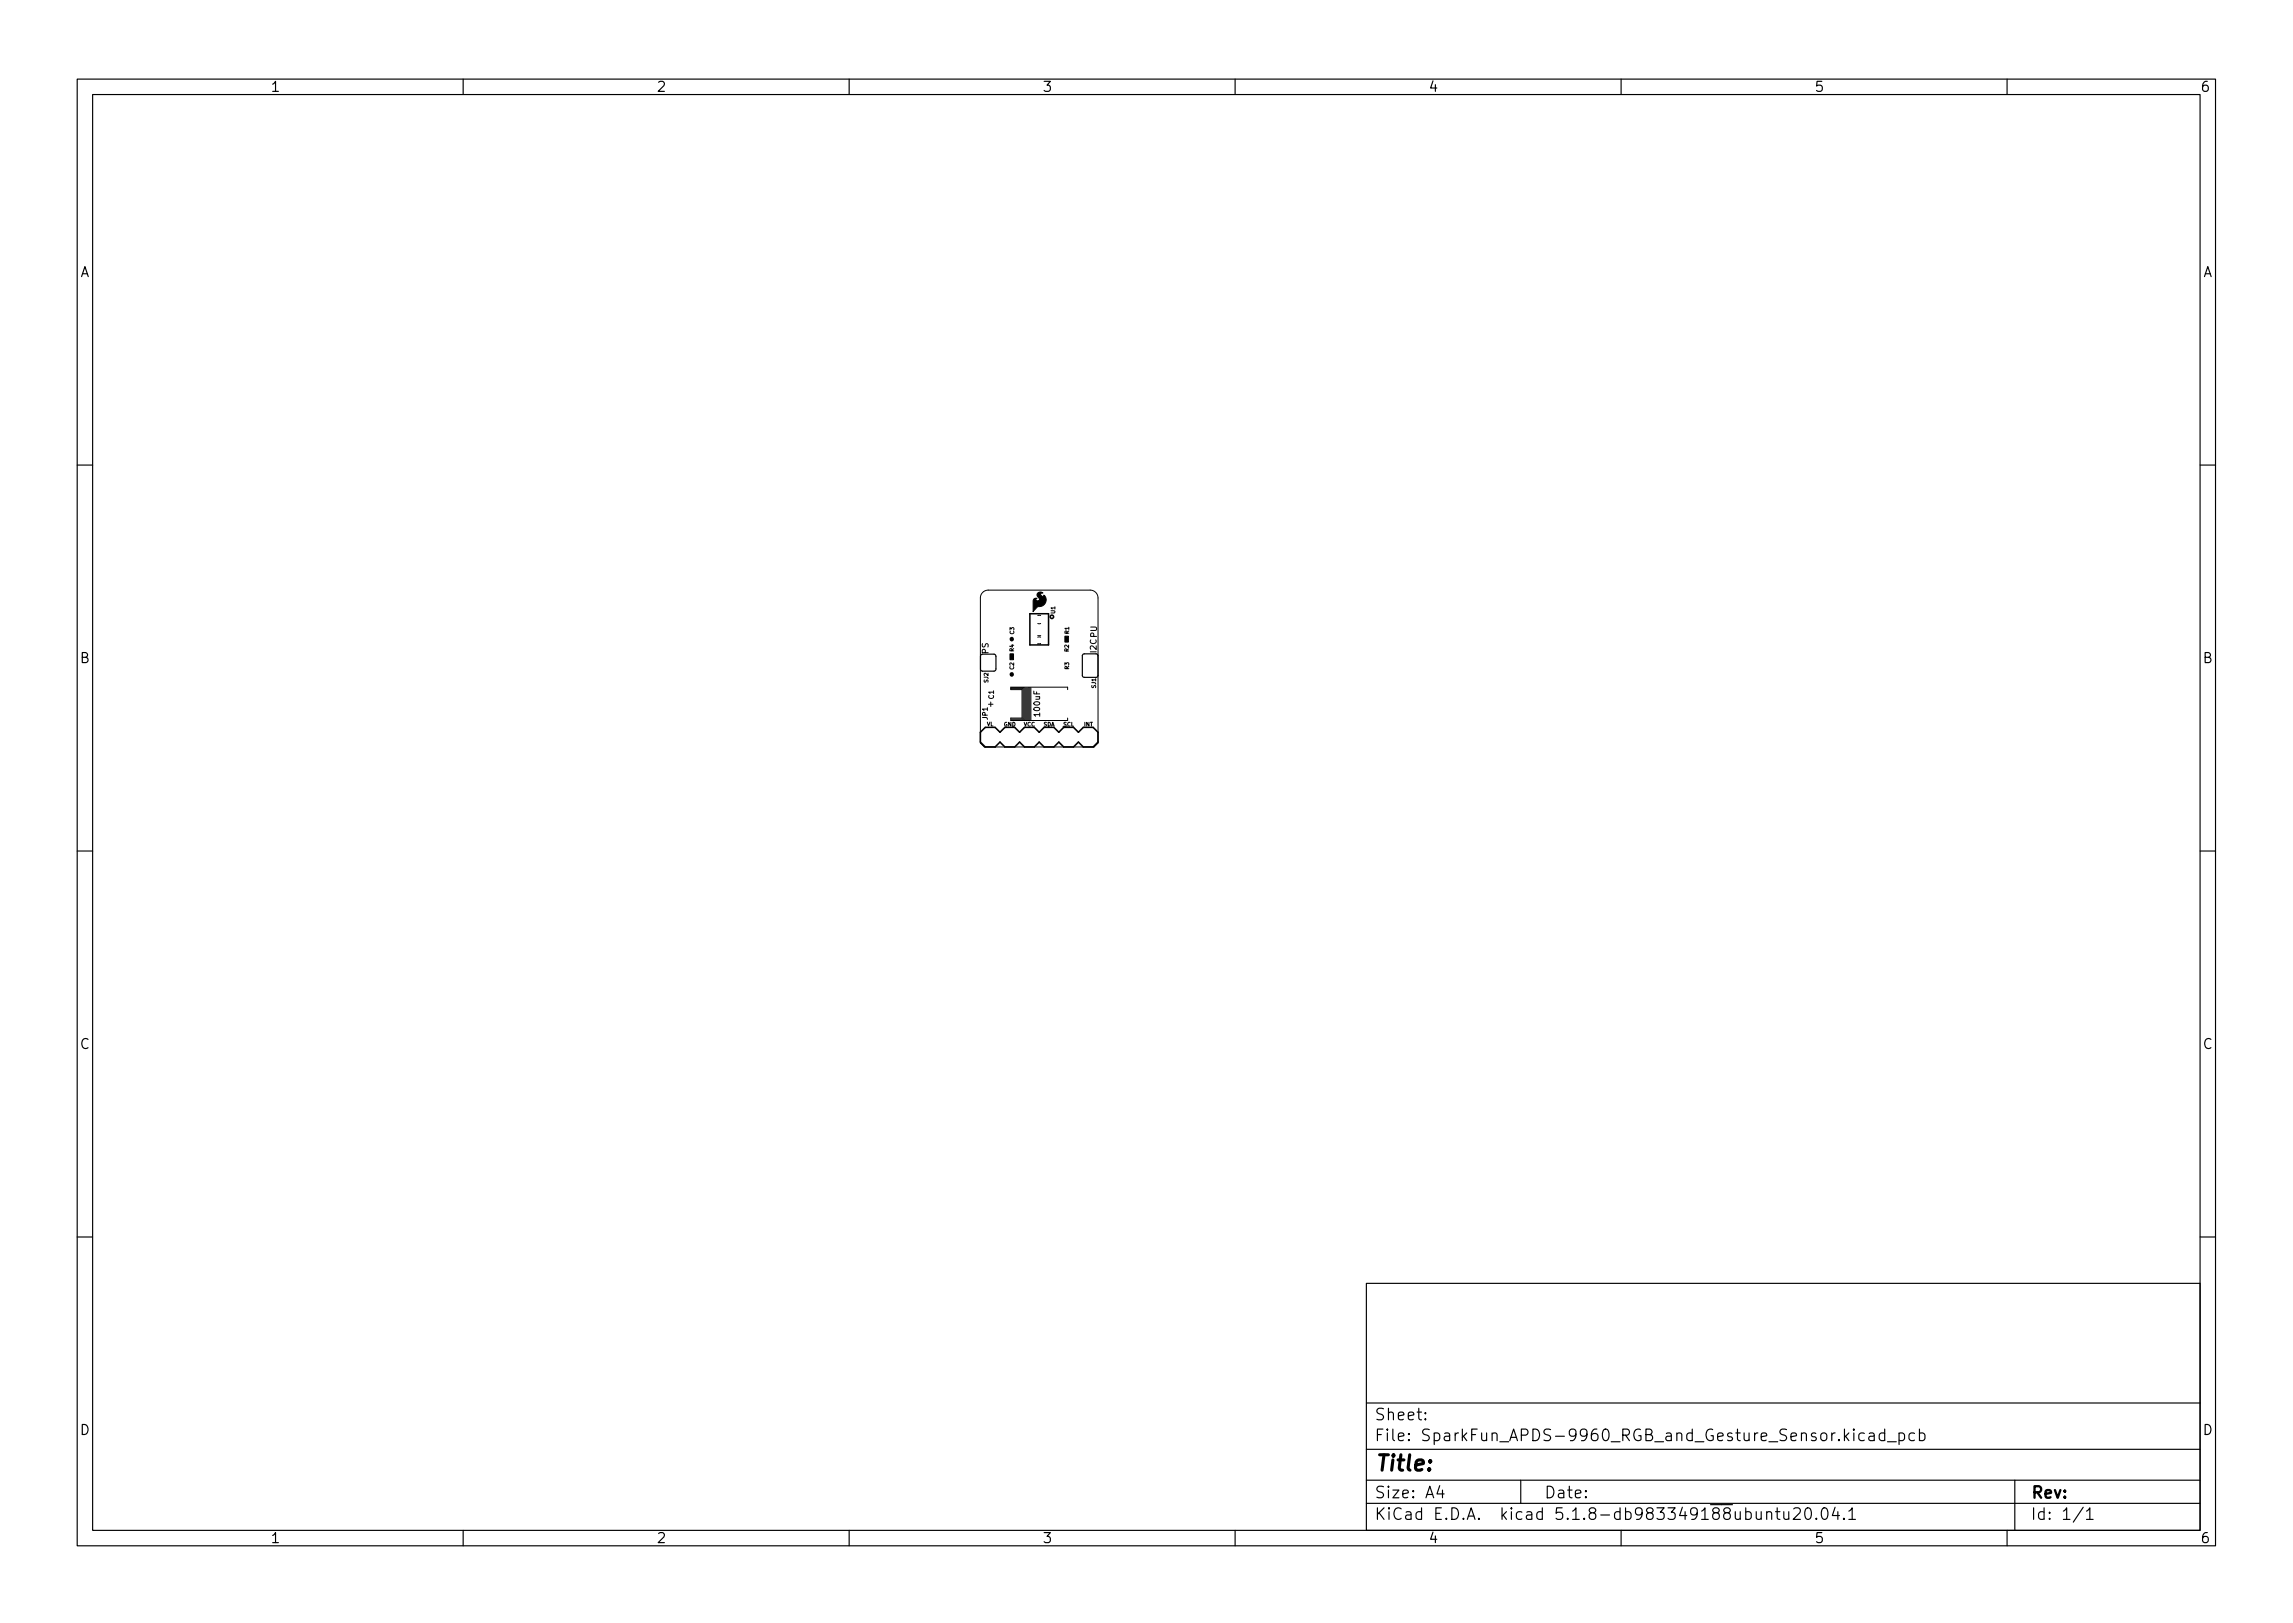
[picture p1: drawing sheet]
<svg xmlns="http://www.w3.org/2000/svg" width="297mm" height="210mm" viewBox="0 0 297 210" stroke-linecap="round" stroke-linejoin="round" font-family="sans-serif">
<defs><g id="words">
<text font-size="2.8" x="178" y="190.6">Title:</text>
<g font-size="2.1">
<text x="178" y="184">Sheet:</text>
<text x="178" y="186.7">File: SparkFun_APDS-9960_RGB_and_Gesture_Sensor.kicad_pcb</text>
<text x="178" y="196.9">KiCad E.D.A. kicad 5.1.8-db983349188ubuntu20.04.1</text>
<text x="178" y="194.1">Size: A4</text>
<text x="200" y="194.1">Date:</text>
<text x="263" y="194.1">Rev:</text>
<text x="263" y="196.9">Id: 1/1</text>
</g>
<g font-size="1.8">
<text x="35" y="11.9">1</text>
<text x="85" y="11.9">2</text>
<text x="135" y="11.9">3</text>
<text x="185" y="11.9">4</text>
<text x="235" y="11.9">5</text>
<text x="285" y="11.9">6</text>
<text x="10.3" y="35.9">A</text>
<text x="285.3" y="35.9">A</text>
<text x="10.3" y="85.9">B</text>
<text x="285.3" y="85.9">B</text>
<text x="10.3" y="135.9">C</text>
<text x="285.3" y="135.9">C</text>
<text x="10.3" y="185.9">D</text>
<text x="285.3" y="185.9">D</text>
<text x="35" y="199.9">1</text>
<text x="85" y="199.9">2</text>
<text x="135" y="199.9">3</text>
<text x="185" y="199.9">4</text>
<text x="235" y="199.9">5</text>
<text x="285" y="199.9">6</text>
</g>
<g font-size="1.1">
<text x="128" y="84.6" transform="rotate(-90 128 84.6)">PS</text>
<text x="142" y="84.3" transform="rotate(-90 142 84.3)">I2C PU</text>
<text x="128" y="91.6">+</text>
<text x="134.7" y="92.7" transform="rotate(-90 134.7 92.7)">100uF</text>
<text x="137.8" y="94.5">-</text>
</g>
<g font-size=".9">
<text x="127.9" y="93.4" transform="rotate(-90 127.9 93.4)">JP1</text>
<text x="128.7" y="90.6" transform="rotate(-90 128.7 90.6)">C1</text>
</g>
<g font-size=".7">
<text x="131.4" y="82.2" transform="rotate(-90 131.4 82.2)">C3</text>
<text x="136.7" y="79.6" transform="rotate(-90 136.7 79.6)">U1</text>
<text x="138.5" y="82.1" transform="rotate(-90 138.5 82.1)">R1</text>
<text x="128" y="88.5" transform="rotate(-90 128 88.5)">SJ2</text>
<text x="131.3" y="86.7" transform="rotate(-90 131.3 86.7)">C2</text>
<text x="131.3" y="84.4" transform="rotate(-90 131.3 84.4)">R4</text>
<text x="138.5" y="84.4" transform="rotate(-90 138.5 84.4)">R2</text>
<text x="138.5" y="86.7" transform="rotate(-90 138.5 86.7)">R3</text>
<text x="142" y="89.2" transform="rotate(-90 142 89.2)">SJ1</text>
<text x="127.8" y="94.1">VL</text>
<text x="130" y="94.1">GND</text>
<text x="132.6" y="94.1">VCC</text>
<text x="135.1" y="94.1">SDA</text>
<text x="137.7" y="94.1">SCL</text>
<text x="140.4" y="94.1">INT</text>
</g>
</g></defs>
<g fill="none" stroke="#000" stroke-width=".15">
<path d="M10 10.2h277v190.1h-277zM12 12.2h273v186.1h-273zM60 10.2v2M110 10.2v2M160 10.2v2M210 10.2v2M260 10.2v2M10 60.2h2M285 60.2h2M127.1 84.8l.2-.1h1.5l.2 .1v1.9l-.1 .2h-1.6l-.2-.1-.1-1.8zM140.3 84.8l.2-.1h1.5l.2 .1v2.7l-.1 .2-1.7 .1-.2-.2v-2.6zM10 110.2h2"/>
<path d="M285 110.2h2M10 160.2h2M177 166.3h108v32h-108zM285 160.2h2M60 198.3v2M110 198.3v2M160 198.3v2M177 194.8h108M177 191.8h108M177 187.8h108M177 181.8h108M184.6 183.8l.1 .1h-.1v-.1v.1"/>
<path d="M184.6 183l.1 .1h-.1v-.1v.1M186.5 192.5l-.4 1h1M186.9 193v1M197 191.8v3M210 198.3v2M228.9 196a.37 .37 0 0 1 .6 0v.8M228.9 195.8v1M230 195.8h.6M230.2 195.3v1.3l.1 .2h.3M231.1 195.8v1a.41 .41 0 0 0 .6-.1M231.7 195.8v1M232.4 195.5l.2-.2h.3a.41 .41 0 0 1 .2 .7l-.8 .8h.9"/>
<path d="M233.9 195.5a.36 .36 0 0 1 .4-.2 .36 .36 0 0 1 .3 .3 .77 .77 0 0 1-.5 1.2 .91 .91 0 0 1-.2-1.3zM235.3 196.7l.1 .1h-.1h-.1l.1-.1v.1M236.1 195.4a.36 .36 0 0 1 .6 .2 .77 .77 0 0 1-.4 1.2 1 1 0 0 1-.2-1.4zM237.7 195.3l-.3 1h.9M238.1 195.8v1M238.9 196.7v.1h-.1l.1-.1v.1M239.5 195.8l.4-.5v1.5M239.5 196.8h.9M241.5 185.7l-.4-.1-.3 .3v.4l.1 .3h.2h.4M242.1 185.7l.2-.1 .4 .1 .1 .9M242.8 186l-.5 .1a.29 .29 0 0 0-.2 .2 .29 .29 0 0 0 .2 .3h.5M244.1 185.7l-.4-.1-.3 .3v.4l.2 .3h.1h.4"/>
<path d="M244.1 185.1v1.5M244.5 186.8h1.1M246 185.7l.4-.1 .3 .3v.4l-.1 .3h-.2h-.4M246 185.6v1.5M248 185.7l-.4-.1-.3 .3v.4l.1 .3h.2h.4M248.6 185.7l.5-.1 .3 .3v.4l-.2 .3h-.1h-.5M248.6 185.1v1.5M260 198.3v2M261 191.8v6.5M269.9 195.3l-1.3 1.9M270.3 195.8l.4-.5v1.5M270.3 196.8h.8"/>
</g>
<g fill="none" stroke="#000" stroke-width=".13">
<path d="M127.3 76.7l.4-.2 .3-.1h13.2a1.02 1.02 0 0 1 1 1.1v18.8l-.5 .5h-14.2l-.5-.5v-18.8l.1-.4zM134.4 79.7h.4M130.9 89.2h1.6v3.9h-1.5M131 89.1h1.7v4.2h-1.7M132.8 89.1v4.2M132.9 89.1v4.2M133 89.1v4.2M133.2 89.1v4.2M133.3 89.1v4.2M133.4 89.1v4.2M133.5 89.1v4.2M134.4 82.3h.4"/>
<path d="M134.4 82.6h.4M134.4 83.4h.4M134.4 80.8h.4M138.3 89.3v-.3h-7.4v.3h1.5v3.7h-1.5v.3h7.4v-.3"/>
</g>
<g fill="none" stroke="#000" stroke-width=".2">
<path d="M133.4 79.5h2.4v4h-2.4zM127 94.9l.6-.7h1.3l.6 .7 .7-.7h1.2l.7 .7 .6-.7h1.3l.6 .7 .7-.7h1.2l.7 .7 .6-.7h1.3l.6 .7 .6-.7h1.3l.6 .7v1.2l-.6 .7h-1.3l-.6-.7-.6 .7h-1.3l-.6-.7-.7 .7h-1.2l-.7-.7-.6 .7h-1.3l-.6-.7-.7 .7h-1.2l-.7-.7-.6 .7h-1.3l-.6-.7z"/>
<circle cx="136.3" cy="79.9" r=".22"/>
</g>
<path d="M131.1 82.8h.1M131.1 87.3v.1" fill="none" stroke="#000" stroke-width=".56"/>
<path d="M134.4 76.8a.49 .49 0 0 1 .7 0 .22 .22 0 0 0-.3 .1 .22 .22 0 0 0 .1 .3 .22 .22 0 0 0 .3 0v-.1a.91 .91 0 0 1 .2 1.1 .91 .91 0 0 1-1 .4l-.6 .6v-.9a.55 .55 0 0 1 .3-.8h.2a.18 .18 0 0 0-.1 .3 .18 .18 0 0 0 .3 0 .24 .24 0 0 0 .2-.2 .24 .24 0 0 0-.2-.2l-.2-.3zM130.8 84.7h.5v.8h-.5zM137.9 82.4h.5v.8h-.5z" fill="#000" stroke="#000" stroke-width=".13"/>
<use href="#words"/>
</svg>
